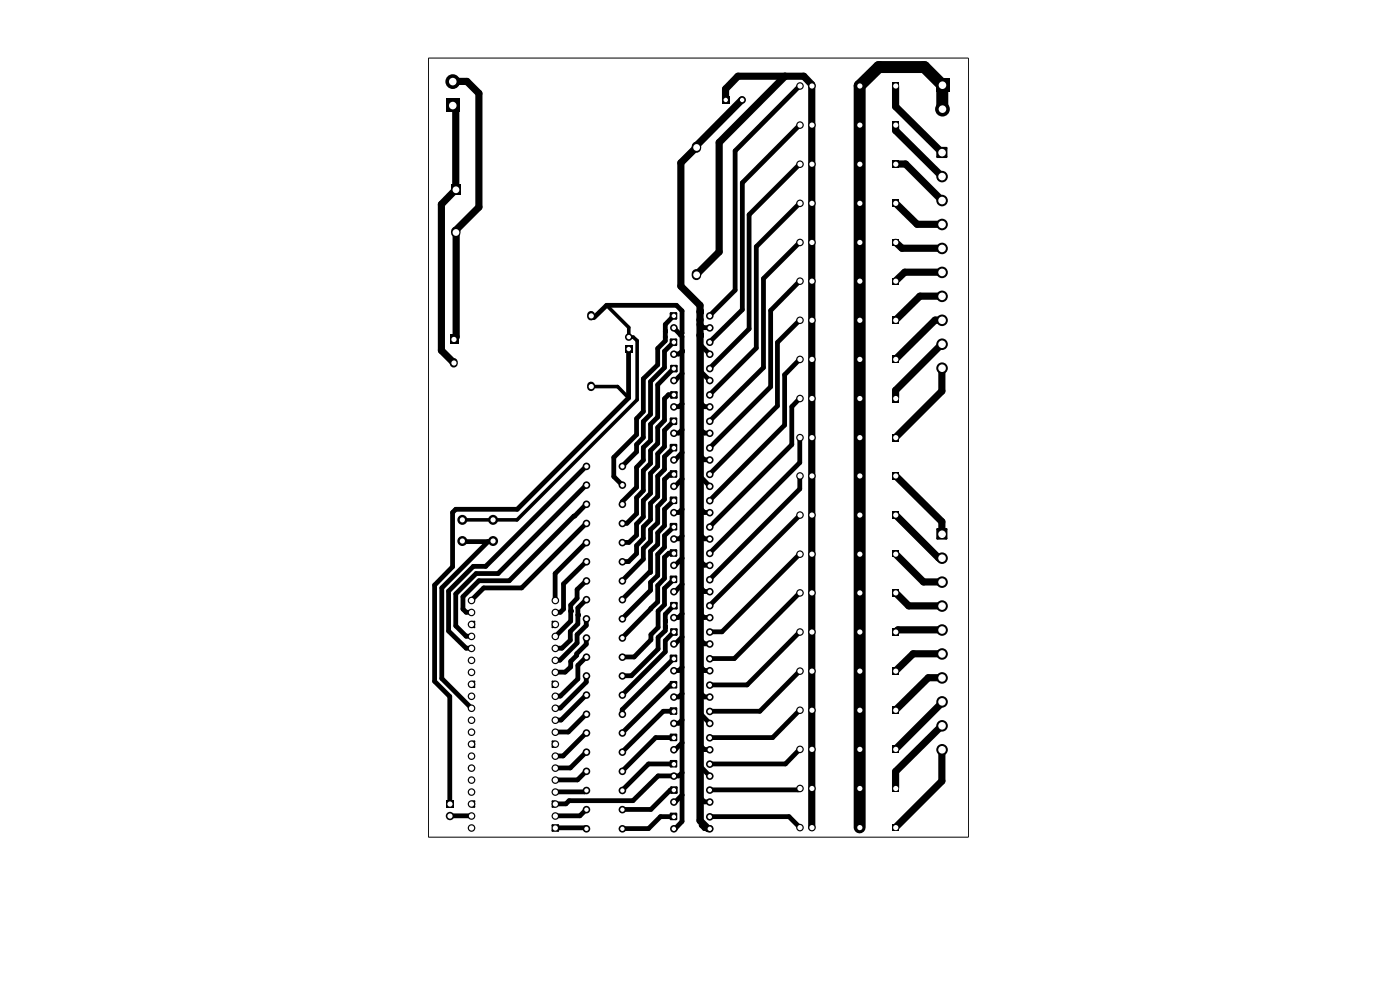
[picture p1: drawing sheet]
<svg xmlns="http://www.w3.org/2000/svg" width="297mm" height="210mm" viewBox="0 0 297 210" stroke-linecap="round" stroke-linejoin="round" font-family="sans-serif">
<path d="M90.9 12.3h114.5v165.3h-114.5z" fill="none" stroke="#000" stroke-width=".21"/>
<g fill="none" stroke="#000" stroke-width="1">
<path d="M169.7 18.2l-13.7 13.8v29.5l-5.5 5.5M169.7 34.8l-10.8 10.7v24.3l-8.4 8.3M169.7 26.5l-12.2 12.3v26.9l-7 6.9M169.7 51.4l-7.7 7.7v18.9l-11.5 11.3M169.7 59.6l-6.2 6.3v16.1l-13 13M169.7 43.1l-9.3 9.2v21.5l-9.9 9.9M126 67.4l2.7-2.6h14.8l1.2 1.2v4.7l-.3 .3M133.3 74v10.4l-23.6 23.6h-13l-.7 .7v11.5l-3.8 3.9v20.4l3.2 3.2v22.8M142.9 78.1l-3.4 3.5v6.9l-1.5 1.5v3.5l-1.5 1.4v2.7l-1.5 1.5v4.3l-3 3v.5M142.9 72.6l-1.9 1.9v3.5l-3 2.9v7l-1.5 1.5v3.4l-1.5 1.5v1.5l-3 3.1M142.9 67l-1.8 1.8v3.5l-1.6 1.6v3.5l-3 2.9v7l-1.5 1.5v3.4l-4.8 4.8v4.1l1.8 1.8M142.9 69.5l1.5 1.5"/>
<path d="M144.4 71l.3 .4v102.8l-1.4 1.6h-.4M144.7 79.2l-1.4 1.5h-.4M144.7 74.5l-.7 .6h-1.1M148.5 68.8l.8 .7h1.2M148.8 78.9l1.7 1.8M150.5 75.1l-1.7-1.8v101.8l.6 .7h1.1M169.7 67.9l-4.8 4.7v13.5l-14.4 14.5M169.7 76.2l-3.2 3.3v10.7l-16 16M124.4 98.9l-21.4 21.2h-2.6l-5.2 5.3v8.5l3.7 3.6h1.1M142.9 83.7h-1.1l-.8 .9v4.6l-1.5 1.5v3.4l-1.5 1.5v2.7l-1.5 1.5v4.3l-1.5 1.5v3.4l-2 2h-1M142.9 89.3l-1.9 2v3.4l-1.5 1.6v2.6l-1.5 1.5v4.2l-1.5 1.6v3.4l-1.5 1.6v2.3l-1.6 1.6h-1.4M142.9 95l-1.9 1.9v2.7l-1.5 1.4v4.3l-1.5 1.5v3.4l-1.5 1.6v2.4l-1.5 1.5v1.7l-1.7 1.7h-1.3"/>
<path d="M144.7 96l-1.4 1.5h-.4M144.7 91.2l-.7 .7h-1.1M144.7 85.7l-.7 .6h-1.1M148.8 96.9l.6 .6h1.1M148.8 91.3l.6 .6h1.1M148.8 85.6l.6 .7h1.1M169.7 84.5l-1.7 1.8v8l-17.5 17.5M169.7 92.8v5.3l-19.2 19.2M98 114.9h6.6M103.5 114.9l-9.8 9.8v19.2l6.3 6.3M124.4 119.1l-4.9 4.8v5.3l-.6 .7h-1.1M124.4 106.9l-16.4 16.3h-6.4l-3.4 3.4v2.6l.7 .7h1.1"/>
<path d="M124.4 102.9l-18.7 18.8h-4.7l-4.3 4.3v6.8l2.2 2.2h1.1M124.4 115.1l-6.6 6.6v5.6M124.4 111l-13.7 13.7h-8.1l-2.6 2.6M142.9 100.6h-.7l-1.2 1.1v4.2l-1.5 1.5v3.5l-1.5 1.4v2.5l-1.5 1.5v2.3l-4.5 4.6M142.9 106.2l-1.9 1.8v3.5l-1.5 1.5v2.5l-1.5 1.4v4.5h-.3l-5.7 5.8M142.9 111.8l-1.9 1.8v2.5l-1.5 1.5v4.5l-1.5 1.4v1.7l-6 6M142.9 117.3h-1l-.9 .9v4.5l-1.5 1.5v3.5l-7.5 7.6M144.7 113.7l-.5 .6h-1.3M144.7 118.4l-1.4 1.5h-.4M144.7 108l-.7 .7h-1.1M144.7 101.6l-1.4 1.5h-.4M148.8 113.6l.6 .7h1.1"/>
<path d="M148.8 119.2l.6 .7h1.1M148.8 108l.6 .7h1.1M148.8 101.3l1.7 1.8M169.7 109.2l-19.2 19.2M169.7 117.5l-16.5 16.5h-2.7M169.7 100.9v2.8l-19.2 19.2M124.4 123.2l-2 1.8v1.9l-1.3 1.5v3.3l-3.3 3.3M124.4 127.2l-1.8 1.7v3.4l-1.6 1.6v1.9l-1.8 1.7h-1.4M124.4 139.4l-1.8 1.7v2.9l-3.7 3.7h-1.1M124.4 135.3v1.3l-2.1 2.1v.3l-1.2 1.3v1.2l-1.2 1.1h-2.1M124.4 131.2v1.5l-2 1.9v1.8l-3.6 3.6h-1M142.9 139.7l-10.9 10.8v1"/>
<path d="M142.9 122.9l-1.9 1.9v3.5l-1.4 1.3v3.5l-1.5 1.5v1.1l-3.6 3.7h-2.5M142.9 128.4l-1.8 1.9v3.5l-1.5 1.4v2.5l-5.7 5.6h-1.9M142.9 134l-1.8 1.9v2.4l-9.1 9.1M144.7 135.1l-1.4 1.5h-.4M144.7 123.9l-1.4 1.6h-.4M144.7 130.2l-.8 .8h-1M148.8 124.8l.6 .7h1.1M148.8 130.4l.5 .6h1.2M148.8 135.9l.6 .7h1.1M169.7 134l-11.2 11.3h-8M169.7 125.7l-13.9 14h-5.3M100 145.1l-.2 .2"/>
<path d="M124.4 147.4l-5.4 5.3h-1.2M124.4 151.5l-3.8 3.8h-2.8M124.4 155.4l-4.9 5h-1.7M124.4 143.3v1.4l-5.5 5.5h-1.1M124.4 159.5l-3.4 3.4h-3.2M142.9 145.3h-.7l-10.2 10.1M142.9 150.9h-2.2l-8.7 8.6M142.9 156.5h-3.8l-7.1 7.1M144.7 141.6l-.7 .6h-1.1M144.7 147.1l-.7 .7h-1.1M144.7 152.7l-.7 .7h-1.1M144.7 157.6l-1.4 1.4h-.4"/>
<path d="M148.8 147.1l.6 .7h1.1M148.8 141.6l.6 .6h1.1M148.8 158.3l.6 .7h1.1M148.8 151.6l1.7 1.8M169.7 142.3l-8.5 8.6h-10.7M169.7 150.6l-5.8 5.9h-13.4M169.7 158.9l-3.1 3.1h-16.1M95.4 173.1h4.6M117.8 175.6h6.4l.2 .2M124.4 171.7l-1.4 1.4h-5.2M124.4 167.6l-.4 .4h-6.2M124.4 163.6l-1.9 1.8h-4.7"/>
<path d="M142.9 173.2h-2.8l-2.5 2.6h-5.6M142.9 162h-5.3l-5.6 5.6M142.9 167.6h-.7l-4.1 4.1h-6.1M144.7 163.9l-.7 .7h-4.4l-5.3 5.2h-13.6l-.6 .7h-2.3M144.7 168.7l-1.4 1.4h-.4M148.8 169.4l.6 .7h1.1M148.8 162.7l1.7 1.9M150.5 173.2h16.9l2.3 2.3M169.7 167.2l-.4 .4h-18.8"/>
</g>
<g fill="#000">
<path d="M189.4 17.5h1.4v1.5h-1.4zM198.5 16.5h3v3h-3zM94.6 20.9h3v2.9h-3zM153.2 20.4h1.5v1.6h-1.5zM189.4 25.8h1.4v1.5h-1.4zM189.4 34.1h1.4v1.5h-1.4zM198.9 31.5h1.9v1.8h-1.9zM95.8 39.2h1.9v2.2h-1.9zM189.4 50.7h1.4v1.4h-1.4zM189.4 42.4h1.4v1.5h-1.4zM95.5 71h1.7v2h-1.7zM132.6 73.2h1.6v1.6h-1.6z"/>
<path d="M142.4 66.5h1.1v1.1h-1.1zM142.4 72.1h1.1v1.1h-1.1zM142.4 77.7h1.1v1.1h-1.1zM189.4 59h1.4v1.4h-1.4zM189.4 67.2h1.4v1.5h-1.4zM189.4 75.5h1.4v1.5h-1.4zM142.4 94.4h1.1v1.1h-1.1zM142.4 88.9h1.1v1.1h-1.1zM142.4 83.3h1.1v1.1h-1.1zM189.4 83.8h1.4v1.5h-1.4zM189.4 92.1h1.4v1.5h-1.4zM142.4 111.2h1.1v1.1h-1.1z"/>
<path d="M142.4 105.6h1.1v1.1h-1.1zM142.4 100h1.1v1.1h-1.1zM142.4 116.8h1.1v1.1h-1.1zM189.4 108.5h1.4v1.5h-1.4zM189.4 116.8h1.4v1.4h-1.4zM189.4 100.2h1.4v1.5h-1.4zM198.9 112.3h1.9v2h-1.9zM100 131.7h.6l.2 .2v1.2l-.2 .1h-.6zM100.5 131.7l.3 .2-.1 .2-.3-.2zM100.5 132.9l.3 .2-.1 .1-.3-.1zM117 131.9l.2-.2h.6v1.5h-.6l-.2-.1zM117.1 131.7l.3 .2-.1 .2-.3-.2z"/>
<path d="M117.1 132.9l.3 .2-.1 .1-.3-.1zM142.4 122.4h1.1v1.1h-1.1zM142.4 133.6h1.1v1.1h-1.1zM142.4 128h1.1v1.1h-1.1zM189.4 125h1.4v1.5h-1.4zM189.4 133.3h1.4v1.5h-1.4zM100 144.4h.6l.2 .2v1.2l-.2 .1h-.6zM100 157.1h.6l.2 .2v1.2l-.2 .1h-.6zM100.5 144.4l.3 .2-.1 .2-.3-.2zM100.5 145.6l.3 .2-.1 .1-.3-.1zM100.5 157.1l.3 .2-.1 .2-.3-.2zM100.5 158.3l.3 .2-.1 .1-.3-.1z"/>
<path d="M117 144.6l.2-.2h.6v1.5h-.6l-.2-.1zM117 157.3l.2-.2h.6v1.5h-.6l-.2-.1zM117.1 144.4l.3 .2-.1 .2-.3-.2zM117.1 145.6l.3 .2-.1 .1-.3-.1zM117.1 157.1l.3 .2-.1 .2-.3-.2zM117.1 158.3l.3 .2-.1 .1-.3-.1zM142.4 139.1h1.1v1.1h-1.1zM142.4 144.7h1.1v1.1h-1.1zM142.4 155.9h1.1v1.1h-1.1zM142.4 150.3h1.1v1.1h-1.1zM189.4 141.6h1.4v1.5h-1.4zM189.4 149.9h1.4v1.5h-1.4z"/>
<path d="M189.4 158.2h1.4v1.5h-1.4zM94.6 169.7h1.7v1.7h-1.7zM100 169.8h.6l.2 .2v1.2l-.2 .1h-.6zM100.5 169.8l.3 .2-.1 .2-.3-.2zM100.5 171l.3 .2-.1 .1-.3-.1zM117 170l.2-.2h.6v1.5h-.6l-.2-.1zM117.2 175h1.2v1.2h-1.2zM117.1 169.8l.3 .2-.1 .2-.3-.2zM117.1 171l.3 .2-.1 .1-.3-.1zM142.4 172.7h1.1v1.1h-1.1zM142.4 161.5h1.1v1.1h-1.1zM142.4 167.1h1.1v1.1h-1.1z"/>
<path d="M189.4 174.8h1.4v1.4h-1.4zM189.4 166.5h1.4v1.5h-1.4z"/>
<circle cx="96.1" cy="17.3" r="1.57"/>
<circle cx="169.7" cy="18.2" r=".8"/>
<circle cx="172.3" cy="18.2" r=".8"/>
<circle cx="182.4" cy="18.2" r=".8"/>
<circle cx="157.4" cy="21.2" r=".8"/>
<circle cx="169.7" cy="34.8" r=".8"/>
<circle cx="169.7" cy="26.5" r=".8"/>
<circle cx="172.3" cy="34.8" r=".8"/>
<circle cx="172.3" cy="26.5" r=".8"/>
<circle cx="182.4" cy="34.8" r=".8"/>
<circle cx="182.4" cy="26.5" r=".8"/>
<circle cx="199.9" cy="37.5" r="1.23"/>
<circle cx="199.9" cy="23.2" r="1.57"/>
<circle cx="169.7" cy="51.4" r=".8"/>
<circle cx="169.7" cy="59.6" r=".8"/>
<circle cx="169.7" cy="43.1" r=".8"/>
<circle cx="172.3" cy="51.4" r=".8"/>
<circle cx="172.3" cy="59.6" r=".8"/>
<circle cx="172.3" cy="43.1" r=".8"/>
<circle cx="182.4" cy="51.4" r=".8"/>
<circle cx="182.4" cy="43.1" r=".8"/>
<circle cx="182.4" cy="59.6" r=".8"/>
<circle cx="199.9" cy="42.5" r="1.23"/>
<circle cx="199.9" cy="47.6" r="1.23"/>
<circle cx="199.9" cy="52.7" r="1.23"/>
<circle cx="199.9" cy="57.8" r="1.23"/>
<circle cx="133.4" cy="71.5" r=".8"/>
<circle cx="141.1" cy="70.3" r=".51"/>
<circle cx="142.9" cy="78.1" r=".51"/>
<circle cx="142.9" cy="67" r=".51"/>
<circle cx="142.9" cy="72.6" r=".51"/>
<circle cx="143" cy="69.6" r=".8"/>
<circle cx="143" cy="75.1" r=".8"/>
<circle cx="144.7" cy="74.5" r=".51"/>
<circle cx="148.5" cy="66.1" r=".76"/>
<circle cx="148.5" cy="71.1" r=".76"/>
<circle cx="150.5" cy="75.1" r=".51"/>
<circle cx="150.6" cy="72.6" r=".8"/>
<circle cx="150.6" cy="67" r=".8"/>
<circle cx="150.6" cy="69.6" r=".8"/>
<circle cx="150.6" cy="78.2" r=".8"/>
<circle cx="150.6" cy="75.1" r=".8"/>
<circle cx="169.7" cy="76.2" r=".8"/>
<circle cx="169.7" cy="67.9" r=".8"/>
<circle cx="172.3" cy="67.9" r=".8"/>
<circle cx="172.3" cy="76.2" r=".8"/>
<circle cx="182.4" cy="67.9" r=".8"/>
<circle cx="182.4" cy="76.2" r=".8"/>
<circle cx="199.9" cy="67.9" r="1.23"/>
<circle cx="199.9" cy="73" r="1.23"/>
<circle cx="199.9" cy="62.9" r="1.23"/>
<circle cx="199.9" cy="78.1" r="1.23"/>
<circle cx="124.4" cy="98.9" r=".8"/>
<circle cx="132" cy="98.9" r=".8"/>
<circle cx="142.9" cy="95" r=".51"/>
<circle cx="142.9" cy="89.3" r=".51"/>
<circle cx="143" cy="91.9" r=".8"/>
<circle cx="143" cy="86.3" r=".8"/>
<circle cx="143" cy="80.7" r=".8"/>
<circle cx="143" cy="97.6" r=".8"/>
<circle cx="150.5" cy="80.7" r=".51"/>
<circle cx="150.6" cy="91.9" r=".8"/>
<circle cx="150.6" cy="86.3" r=".8"/>
<circle cx="150.6" cy="80.7" r=".8"/>
<circle cx="150.6" cy="83.8" r=".8"/>
<circle cx="150.6" cy="95" r=".8"/>
<circle cx="150.6" cy="97.6" r=".8"/>
<circle cx="150.6" cy="89.4" r=".8"/>
<circle cx="169.7" cy="92.8" r=".8"/>
<circle cx="169.7" cy="84.5" r=".8"/>
<circle cx="172.3" cy="84.5" r=".8"/>
<circle cx="172.3" cy="92.8" r=".8"/>
<circle cx="182.4" cy="84.5" r=".8"/>
<circle cx="182.4" cy="92.8" r=".8"/>
<circle cx="98.1" cy="110.3" r="1.06"/>
<circle cx="98.1" cy="114.8" r="1.06"/>
<circle cx="104.6" cy="114.8" r="1.06"/>
<circle cx="104.6" cy="110.3" r="1.06"/>
<circle cx="124.4" cy="119.2" r=".8"/>
<circle cx="124.4" cy="102.9" r=".8"/>
<circle cx="124.4" cy="111" r=".8"/>
<circle cx="124.4" cy="115.1" r=".8"/>
<circle cx="124.4" cy="107" r=".8"/>
<circle cx="132" cy="119.2" r=".8"/>
<circle cx="132" cy="115.1" r=".8"/>
<circle cx="132" cy="111" r=".8"/>
<circle cx="132" cy="102.9" r=".8"/>
<circle cx="132" cy="107" r=".8"/>
<circle cx="142.9" cy="106.2" r=".51"/>
<circle cx="142.9" cy="111.8" r=".51"/>
<circle cx="143" cy="119.9" r=".8"/>
<circle cx="143" cy="108.8" r=".8"/>
<circle cx="143" cy="103.2" r=".8"/>
<circle cx="143" cy="114.3" r=".8"/>
<circle cx="150.5" cy="103.1" r=".51"/>
<circle cx="150.6" cy="119.9" r=".8"/>
<circle cx="150.6" cy="111.8" r=".8"/>
<circle cx="150.6" cy="108.8" r=".8"/>
<circle cx="150.6" cy="114.3" r=".8"/>
<circle cx="150.6" cy="106.2" r=".8"/>
<circle cx="150.6" cy="117.4" r=".8"/>
<circle cx="150.6" cy="103.2" r=".8"/>
<circle cx="150.6" cy="100.6" r=".8"/>
<circle cx="169.7" cy="101" r=".8"/>
<circle cx="169.7" cy="109.3" r=".8"/>
<circle cx="169.7" cy="117.6" r=".8"/>
<circle cx="172.3" cy="109.3" r=".8"/>
<circle cx="172.3" cy="101" r=".8"/>
<circle cx="172.3" cy="117.6" r=".8"/>
<circle cx="182.4" cy="101" r=".8"/>
<circle cx="182.4" cy="109.3" r=".8"/>
<circle cx="182.4" cy="117.6" r=".8"/>
<circle cx="199.9" cy="118.4" r="1.23"/>
<circle cx="100" cy="132.5" r=".8"/>
<circle cx="100" cy="129.9" r=".8"/>
<circle cx="100" cy="137.5" r=".8"/>
<circle cx="100" cy="127.4" r=".8"/>
<circle cx="100" cy="135" r=".8"/>
<circle cx="117.8" cy="132.5" r=".8"/>
<circle cx="117.8" cy="129.9" r=".8"/>
<circle cx="117.8" cy="137.5" r=".8"/>
<circle cx="117.8" cy="135" r=".8"/>
<circle cx="117.8" cy="127.4" r=".8"/>
<circle cx="121.1" cy="129.6" r=".51"/>
<circle cx="122.6" cy="130.5" r=".51"/>
<circle cx="124.4" cy="131.3" r=".8"/>
<circle cx="124.4" cy="135.3" r=".8"/>
<circle cx="124.4" cy="123.2" r=".8"/>
<circle cx="124.4" cy="127.2" r=".8"/>
<circle cx="124.4" cy="139.4" r=".8"/>
<circle cx="132" cy="131.3" r=".8"/>
<circle cx="132" cy="135.3" r=".8"/>
<circle cx="132" cy="127.2" r=".8"/>
<circle cx="132" cy="139.4" r=".8"/>
<circle cx="132" cy="123.2" r=".8"/>
<circle cx="141.1" cy="133" r=".51"/>
<circle cx="141.1" cy="131.7" r=".51"/>
<circle cx="142.9" cy="122.9" r=".51"/>
<circle cx="142.9" cy="134" r=".51"/>
<circle cx="142.9" cy="128.4" r=".51"/>
<circle cx="142.9" cy="139.7" r=".51"/>
<circle cx="143" cy="131" r=".8"/>
<circle cx="143" cy="125.5" r=".8"/>
<circle cx="143" cy="136.6" r=".8"/>
<circle cx="150.6" cy="139.7" r=".8"/>
<circle cx="150.6" cy="131" r=".8"/>
<circle cx="150.6" cy="123" r=".8"/>
<circle cx="150.6" cy="136.6" r=".8"/>
<circle cx="150.6" cy="134.1" r=".8"/>
<circle cx="150.6" cy="125.5" r=".8"/>
<circle cx="150.6" cy="128.5" r=".8"/>
<circle cx="169.7" cy="125.8" r=".8"/>
<circle cx="169.7" cy="134.1" r=".8"/>
<circle cx="172.3" cy="134.1" r=".8"/>
<circle cx="172.3" cy="125.8" r=".8"/>
<circle cx="182.4" cy="134.1" r=".8"/>
<circle cx="182.4" cy="125.8" r=".8"/>
<circle cx="199.9" cy="133.6" r="1.23"/>
<circle cx="199.9" cy="123.5" r="1.23"/>
<circle cx="199.9" cy="128.6" r="1.23"/>
<circle cx="199.9" cy="138.7" r="1.23"/>
<circle cx="100" cy="150.2" r=".51"/>
<circle cx="100" cy="145.2" r=".8"/>
<circle cx="100" cy="157.9" r=".8"/>
<circle cx="100" cy="155.3" r=".8"/>
<circle cx="100" cy="142.6" r=".8"/>
<circle cx="100" cy="140.1" r=".8"/>
<circle cx="100" cy="152.8" r=".8"/>
<circle cx="100" cy="150.2" r=".8"/>
<circle cx="100" cy="147.7" r=".8"/>
<circle cx="117.8" cy="145.2" r=".8"/>
<circle cx="117.8" cy="157.9" r=".8"/>
<circle cx="117.8" cy="155.3" r=".8"/>
<circle cx="117.8" cy="142.6" r=".8"/>
<circle cx="117.8" cy="150.2" r=".8"/>
<circle cx="117.8" cy="140.1" r=".8"/>
<circle cx="117.8" cy="152.8" r=".8"/>
<circle cx="117.8" cy="147.7" r=".8"/>
<circle cx="124.4" cy="151.5" r=".8"/>
<circle cx="124.4" cy="155.5" r=".8"/>
<circle cx="124.4" cy="159.6" r=".8"/>
<circle cx="124.4" cy="143.4" r=".8"/>
<circle cx="124.4" cy="147.4" r=".8"/>
<circle cx="132" cy="151.5" r=".8"/>
<circle cx="132" cy="155.5" r=".8"/>
<circle cx="132" cy="159.6" r=".8"/>
<circle cx="132" cy="147.4" r=".8"/>
<circle cx="132" cy="143.4" r=".8"/>
<circle cx="143" cy="159" r=".8"/>
<circle cx="143" cy="153.5" r=".8"/>
<circle cx="143" cy="147.9" r=".8"/>
<circle cx="143" cy="142.3" r=".8"/>
<circle cx="150.5" cy="153.4" r=".51"/>
<circle cx="150.6" cy="159" r=".8"/>
<circle cx="150.6" cy="153.5" r=".8"/>
<circle cx="150.6" cy="156.5" r=".8"/>
<circle cx="150.6" cy="150.9" r=".8"/>
<circle cx="150.6" cy="142.3" r=".8"/>
<circle cx="150.6" cy="145.3" r=".8"/>
<circle cx="150.6" cy="147.9" r=".8"/>
<circle cx="169.7" cy="159" r=".8"/>
<circle cx="169.7" cy="150.7" r=".8"/>
<circle cx="169.7" cy="142.4" r=".8"/>
<circle cx="172.3" cy="159" r=".8"/>
<circle cx="172.3" cy="150.7" r=".8"/>
<circle cx="172.3" cy="142.4" r=".8"/>
<circle cx="182.4" cy="150.7" r=".8"/>
<circle cx="182.4" cy="159" r=".8"/>
<circle cx="182.4" cy="142.4" r=".8"/>
<circle cx="199.9" cy="159" r="1.23"/>
<circle cx="199.9" cy="143.8" r="1.23"/>
<circle cx="199.9" cy="148.9" r="1.23"/>
<circle cx="199.9" cy="154" r="1.23"/>
<circle cx="95.5" cy="173.1" r=".89"/>
<circle cx="100" cy="175.6" r=".8"/>
<circle cx="100" cy="173.1" r=".8"/>
<circle cx="100" cy="168" r=".8"/>
<circle cx="100" cy="170.6" r=".8"/>
<circle cx="100" cy="162.9" r=".8"/>
<circle cx="100" cy="160.4" r=".8"/>
<circle cx="100" cy="165.5" r=".8"/>
<circle cx="117.8" cy="173.1" r=".8"/>
<circle cx="117.8" cy="168" r=".8"/>
<circle cx="117.8" cy="170.6" r=".8"/>
<circle cx="117.8" cy="162.9" r=".8"/>
<circle cx="117.8" cy="160.4" r=".8"/>
<circle cx="117.8" cy="165.5" r=".8"/>
<circle cx="124.4" cy="175.8" r=".8"/>
<circle cx="124.4" cy="167.7" r=".8"/>
<circle cx="124.4" cy="171.7" r=".8"/>
<circle cx="124.4" cy="163.6" r=".8"/>
<circle cx="132" cy="175.8" r=".8"/>
<circle cx="132" cy="167.7" r=".8"/>
<circle cx="132" cy="171.7" r=".8"/>
<circle cx="132" cy="163.6" r=".8"/>
<circle cx="143" cy="175.8" r=".8"/>
<circle cx="143" cy="170.1" r=".8"/>
<circle cx="143" cy="164.6" r=".8"/>
<circle cx="150.5" cy="164.6" r=".51"/>
<circle cx="150.6" cy="175.8" r=".8"/>
<circle cx="150.6" cy="162.1" r=".8"/>
<circle cx="150.6" cy="170.1" r=".8"/>
<circle cx="150.6" cy="173.3" r=".8"/>
<circle cx="150.6" cy="164.6" r=".8"/>
<circle cx="150.6" cy="167.6" r=".8"/>
<circle cx="169.7" cy="175.6" r=".8"/>
<circle cx="169.7" cy="167.3" r=".8"/>
<circle cx="172.3" cy="175.6" r=".8"/>
<circle cx="172.3" cy="167.3" r=".8"/>
<circle cx="182.4" cy="175.6" r=".8"/>
<circle cx="182.4" cy="167.3" r=".8"/>
</g>
<path d="M128.7 64.8l4.7 4.7v2h.9l.9 .8v12.5l-25.5 25.5h-11.6M125.4 82h5.6l2.4 2.5" fill="none" stroke="#000" stroke-width=".76"/>
<g fill="none" stroke="#000" stroke-width="1.5">
<path d="M96 17.3h3.1l2.5 2.5v24.1l-4.9 4.9 .1 22.7-.5 .5M166.5 16.2l-13.9 14v23.2l-4.9 4.8M190 18.2v4.4l9.8 9.7M96 22.3l.7 .6v17.3l-3.1 3.1v31l2.7 2.7M153.9 21.2v-2.3l2.6-2.7h14l1.7 1.7v157.6M157.4 21.2l-9.7 9.7v.3l-3.3 3.3v26.2l4.1 4.1v109.3l1.7 1.7h.3M190 26.5v1.2l9.8 9.7M190 34.8h2.1l7.7 7.7M190 43.1l4.6 4.5h5.2M190 51.4l1.3 1.3h8.5M199.8 57.7h-7.9l-1.9 1.9M199.8 73l-9.8 9.8v1.7"/>
<path d="M199.8 62.8h-4.6l-5.2 5.1M199.8 67.9h-1.4l-8.4 8.3M199.8 78.1v4.9l-9.8 9.8M190 100.9l9.8 9.8v2.6M190 109.2l9.1 9.2h.7M190 117.5l5.9 5.9h3.9M190 125.7l2.8 2.8h7M199.8 133.6h-9.3l-.5 .4M199.8 138.7h-6.1l-3.7 3.6M199.8 153.9l-9.8 9.8v3.5M199.8 148.8v.3l-9.8 9.8M199.8 159v6.7l-9.8 9.8"/>
<path d="M199.8 143.8h-2.9l-6.9 6.8"/>
</g>
<path d="M199.9 23.1v-5.1l-3.8-3.8h-9.7l-4 4v157.3" fill="none" stroke="#000" stroke-width="2.5"/>
<g fill="none" stroke="#000" stroke-width=".51">
<path d="M198.9 31.4h1.8v1.9h-1.8zM142.3 66.5h1.1v1.1h-1.1zM142.3 72h1.1v1.1h-1.1zM142.4 77.6h1.1v1.1h-1.1zM142.3 88.8h1.1v1.1h-1.1zM142.3 94.4h1.1v1.1h-1.1zM142.3 100h1.1v1.1h-1.1zM142.4 83.2h1.1v1.1h-1.1zM142.3 105.6h1.1v1.1h-1.1zM142.3 111.2h1.1v1.1h-1.1zM142.3 116.8h1.1v1.1h-1.1zM198.9 112.3h1.8v1.9h-1.8z"/>
<path d="M142.3 122.3h1.1v1.1h-1.1zM142.3 139.1h1.1v1.1h-1.1zM142.4 127.9h1.1v1.1h-1.1zM142.4 133.5h1.1v1.1h-1.1zM142.3 144.7h1.1v1.1h-1.1zM142.3 150.3h1.1v1.1h-1.1zM142.3 155.9h1.1v1.1h-1.1zM142.3 161.5h1.1v1.1h-1.1zM142.3 172.6h1.1v1.1h-1.1zM142.4 167h1.1v1.1h-1.1z"/>
</g>
<path d="M147.7 31.1v.3M96.7 49.1v.3M147.7 58.1v.3" fill="none" stroke="#000" stroke-width="2"/>
<path d="M96.3 76.8v.3M125.4 66.8v.3M125.4 81.8v.3" fill="none" stroke="#000" stroke-width="1.7"/>
<path d="M117.2 175h1.2v1.2h-1.2z" fill="none" stroke="#000" stroke-width=".42"/>
<g fill="#fff">
<circle cx="143" cy="67" r=".47"/>
<circle cx="143" cy="69.6" r=".47"/>
<circle cx="147.8" cy="31.3" r=".72"/>
<circle cx="147.8" cy="58.3" r=".72"/>
<circle cx="154" cy="21.2" r=".47"/>
<circle cx="157.4" cy="21.2" r=".47"/>
<circle cx="96.1" cy="22.4" r=".8"/>
<circle cx="96.7" cy="40.3" r=".72"/>
<circle cx="96.7" cy="49.3" r=".72"/>
<circle cx="96.3" cy="72" r=".55"/>
<circle cx="96.3" cy="77" r=".55"/>
<circle cx="96.1" cy="17.3" r=".8"/>
<circle cx="150.6" cy="69.6" r=".47"/>
<circle cx="150.6" cy="67" r=".47"/>
<circle cx="150.6" cy="78.2" r=".47"/>
<circle cx="150.6" cy="75.1" r=".47"/>
<circle cx="150.6" cy="72.6" r=".47"/>
<circle cx="143" cy="78.2" r=".47"/>
<circle cx="143" cy="72.6" r=".47"/>
<circle cx="143" cy="75.1" r=".47"/>
<circle cx="133.4" cy="74" r=".47"/>
<circle cx="125.4" cy="67" r=".55"/>
<circle cx="133.4" cy="71.5" r=".47"/>
<circle cx="169.7" cy="51.4" r=".55"/>
<circle cx="182.4" cy="67.9" r=".55"/>
<circle cx="172.3" cy="67.9" r=".55"/>
<circle cx="169.7" cy="67.9" r=".55"/>
<circle cx="190" cy="59.6" r=".55"/>
<circle cx="182.4" cy="59.6" r=".55"/>
<circle cx="172.3" cy="59.6" r=".55"/>
<circle cx="169.7" cy="59.6" r=".55"/>
<circle cx="182.4" cy="51.4" r=".55"/>
<circle cx="172.3" cy="51.4" r=".55"/>
<circle cx="169.7" cy="26.5" r=".55"/>
<circle cx="172.3" cy="34.8" r=".55"/>
<circle cx="169.7" cy="34.8" r=".55"/>
<circle cx="172.3" cy="43.1" r=".55"/>
<circle cx="169.7" cy="43.1" r=".55"/>
<circle cx="190" cy="26.5" r=".55"/>
<circle cx="182.4" cy="26.5" r=".55"/>
<circle cx="172.3" cy="26.5" r=".55"/>
<circle cx="190" cy="18.2" r=".55"/>
<circle cx="182.4" cy="18.2" r=".55"/>
<circle cx="172.3" cy="18.2" r=".55"/>
<circle cx="169.7" cy="18.2" r=".55"/>
<circle cx="190" cy="51.4" r=".55"/>
<circle cx="199.9" cy="37.5" r=".8"/>
<circle cx="199.9" cy="42.5" r=".8"/>
<circle cx="199.9" cy="47.6" r=".8"/>
<circle cx="199.9" cy="52.7" r=".8"/>
<circle cx="190" cy="43.1" r=".55"/>
<circle cx="199.9" cy="57.8" r=".8"/>
<circle cx="199.9" cy="62.9" r=".8"/>
<circle cx="199.9" cy="67.9" r=".8"/>
<circle cx="199.9" cy="73" r=".8"/>
<circle cx="199.9" cy="32.4" r=".8"/>
<circle cx="190" cy="34.8" r=".55"/>
<circle cx="182.4" cy="34.8" r=".55"/>
<circle cx="182.4" cy="43.1" r=".55"/>
<circle cx="199.9" cy="23.2" r=".8"/>
<circle cx="199.9" cy="18.1" r=".8"/>
<circle cx="190" cy="67.9" r=".55"/>
<circle cx="190" cy="84.5" r=".55"/>
<circle cx="199.9" cy="78.1" r=".8"/>
<circle cx="190" cy="76.2" r=".55"/>
<circle cx="169.7" cy="84.5" r=".55"/>
<circle cx="172.3" cy="101" r=".55"/>
<circle cx="169.7" cy="101" r=".55"/>
<circle cx="172.3" cy="92.8" r=".55"/>
<circle cx="169.7" cy="92.8" r=".55"/>
<circle cx="199.9" cy="113.3" r=".8"/>
<circle cx="199.9" cy="118.4" r=".8"/>
<circle cx="199.9" cy="123.5" r=".8"/>
<circle cx="199.9" cy="128.6" r=".8"/>
<circle cx="199.9" cy="133.6" r=".8"/>
<circle cx="190" cy="109.3" r=".55"/>
<circle cx="182.4" cy="109.3" r=".55"/>
<circle cx="199.9" cy="138.7" r=".8"/>
<circle cx="199.9" cy="143.8" r=".8"/>
<circle cx="199.9" cy="148.9" r=".8"/>
<circle cx="199.9" cy="154" r=".8"/>
<circle cx="199.9" cy="159" r=".8"/>
<circle cx="190" cy="125.8" r=".55"/>
<circle cx="182.4" cy="125.8" r=".55"/>
<circle cx="190" cy="117.6" r=".55"/>
<circle cx="182.4" cy="117.6" r=".55"/>
<circle cx="172.3" cy="125.8" r=".55"/>
<circle cx="169.7" cy="125.8" r=".55"/>
<circle cx="172.3" cy="109.3" r=".55"/>
<circle cx="169.7" cy="109.3" r=".55"/>
<circle cx="172.3" cy="117.6" r=".55"/>
<circle cx="169.7" cy="117.6" r=".55"/>
<circle cx="190" cy="101" r=".55"/>
<circle cx="182.4" cy="101" r=".55"/>
<circle cx="190" cy="92.8" r=".55"/>
<circle cx="182.4" cy="92.8" r=".55"/>
<circle cx="182.4" cy="84.5" r=".55"/>
<circle cx="172.3" cy="84.5" r=".55"/>
<circle cx="182.4" cy="76.2" r=".55"/>
<circle cx="172.3" cy="76.2" r=".55"/>
<circle cx="169.7" cy="76.2" r=".55"/>
<circle cx="132" cy="107" r=".47"/>
<circle cx="143" cy="111.8" r=".47"/>
<circle cx="143" cy="114.3" r=".47"/>
<circle cx="132" cy="111" r=".47"/>
<circle cx="143" cy="106.2" r=".47"/>
<circle cx="143" cy="108.8" r=".47"/>
<circle cx="143" cy="103.2" r=".47"/>
<circle cx="132" cy="98.9" r=".47"/>
<circle cx="143" cy="86.3" r=".47"/>
<circle cx="143" cy="100.6" r=".47"/>
<circle cx="143" cy="95" r=".47"/>
<circle cx="143" cy="97.6" r=".47"/>
<circle cx="143" cy="89.4" r=".47"/>
<circle cx="143" cy="91.9" r=".47"/>
<circle cx="125.4" cy="82" r=".55"/>
<circle cx="143" cy="83.8" r=".47"/>
<circle cx="150.6" cy="86.3" r=".47"/>
<circle cx="150.6" cy="83.8" r=".47"/>
<circle cx="143" cy="80.7" r=".47"/>
<circle cx="150.6" cy="80.7" r=".47"/>
<circle cx="150.6" cy="91.9" r=".47"/>
<circle cx="150.6" cy="89.4" r=".47"/>
<circle cx="124.4" cy="107" r=".47"/>
<circle cx="124.4" cy="98.9" r=".47"/>
<circle cx="124.4" cy="102.9" r=".47"/>
<circle cx="132" cy="102.9" r=".47"/>
<circle cx="132" cy="115.1" r=".47"/>
<circle cx="150.6" cy="114.3" r=".47"/>
<circle cx="150.6" cy="111.8" r=".47"/>
<circle cx="150.6" cy="97.6" r=".47"/>
<circle cx="150.6" cy="95" r=".47"/>
<circle cx="150.6" cy="108.8" r=".47"/>
<circle cx="150.6" cy="106.2" r=".47"/>
<circle cx="150.6" cy="103.2" r=".47"/>
<circle cx="150.6" cy="100.6" r=".47"/>
<circle cx="124.4" cy="111" r=".47"/>
<circle cx="124.4" cy="115.1" r=".47"/>
<circle cx="98.1" cy="114.8" r=".55"/>
<circle cx="104.6" cy="110.3" r=".55"/>
<circle cx="104.6" cy="114.8" r=".55"/>
<circle cx="98.1" cy="110.3" r=".55"/>
<circle cx="190" cy="142.4" r=".55"/>
<circle cx="182.4" cy="142.4" r=".55"/>
<circle cx="190" cy="134.1" r=".55"/>
<circle cx="182.4" cy="134.1" r=".55"/>
<circle cx="190" cy="150.7" r=".55"/>
<circle cx="172.3" cy="134.1" r=".55"/>
<circle cx="182.4" cy="150.7" r=".55"/>
<circle cx="172.3" cy="150.7" r=".55"/>
<circle cx="169.7" cy="150.7" r=".55"/>
<circle cx="172.3" cy="175.6" r=".55"/>
<circle cx="169.7" cy="175.6" r=".55"/>
<circle cx="172.3" cy="167.3" r=".55"/>
<circle cx="169.7" cy="167.3" r=".55"/>
<circle cx="172.3" cy="159" r=".55"/>
<circle cx="169.7" cy="159" r=".55"/>
<circle cx="190" cy="175.6" r=".55"/>
<circle cx="182.4" cy="175.6" r=".55"/>
<circle cx="190" cy="167.3" r=".55"/>
<circle cx="182.4" cy="167.3" r=".55"/>
<circle cx="190" cy="159" r=".55"/>
<circle cx="182.4" cy="159" r=".55"/>
<circle cx="143" cy="147.9" r=".47"/>
<circle cx="132" cy="147.4" r=".47"/>
<circle cx="132" cy="143.4" r=".47"/>
<circle cx="132" cy="151.5" r=".47"/>
<circle cx="100" cy="173.1" r=".55"/>
<circle cx="95.5" cy="170.6" r=".55"/>
<circle cx="95.5" cy="173.1" r=".55"/>
<circle cx="100" cy="170.6" r=".55"/>
<circle cx="100" cy="175.6" r=".55"/>
<circle cx="124.4" cy="155.5" r=".47"/>
<circle cx="132" cy="155.5" r=".47"/>
<circle cx="124.4" cy="159.6" r=".47"/>
<circle cx="132" cy="159.6" r=".47"/>
<circle cx="132" cy="163.6" r=".47"/>
<circle cx="124.4" cy="163.6" r=".47"/>
<circle cx="117.8" cy="162.9" r=".55"/>
<circle cx="117.8" cy="168" r=".55"/>
<circle cx="117.8" cy="170.6" r=".55"/>
<circle cx="117.8" cy="165.5" r=".55"/>
<circle cx="117.8" cy="175.6" r=".55"/>
<circle cx="117.8" cy="173.1" r=".55"/>
<circle cx="117.8" cy="160.4" r=".55"/>
<circle cx="132" cy="167.7" r=".47"/>
<circle cx="132" cy="171.7" r=".47"/>
<circle cx="132" cy="175.8" r=".47"/>
<circle cx="124.4" cy="171.7" r=".47"/>
<circle cx="124.4" cy="175.8" r=".47"/>
<circle cx="124.4" cy="167.7" r=".47"/>
<circle cx="100" cy="165.5" r=".55"/>
<circle cx="100" cy="162.9" r=".55"/>
<circle cx="100" cy="160.4" r=".55"/>
<circle cx="100" cy="168" r=".55"/>
<circle cx="143" cy="139.7" r=".47"/>
<circle cx="143" cy="142.3" r=".47"/>
<circle cx="150.6" cy="139.7" r=".47"/>
<circle cx="143" cy="134.1" r=".47"/>
<circle cx="143" cy="136.6" r=".47"/>
<circle cx="150.6" cy="142.3" r=".47"/>
<circle cx="172.3" cy="142.4" r=".55"/>
<circle cx="169.7" cy="142.4" r=".55"/>
<circle cx="169.7" cy="134.1" r=".55"/>
<circle cx="150.6" cy="136.6" r=".47"/>
<circle cx="150.6" cy="134.1" r=".47"/>
<circle cx="143" cy="145.3" r=".47"/>
<circle cx="150.6" cy="145.3" r=".47"/>
<circle cx="143" cy="156.5" r=".47"/>
<circle cx="150.6" cy="156.5" r=".47"/>
<circle cx="143" cy="173.3" r=".47"/>
<circle cx="143" cy="175.8" r=".47"/>
<circle cx="150.6" cy="175.8" r=".47"/>
<circle cx="150.6" cy="173.3" r=".47"/>
<circle cx="150.6" cy="170.1" r=".47"/>
<circle cx="143" cy="167.6" r=".47"/>
<circle cx="143" cy="170.1" r=".47"/>
<circle cx="150.6" cy="167.6" r=".47"/>
<circle cx="143" cy="164.6" r=".47"/>
<circle cx="143" cy="159" r=".47"/>
<circle cx="150.6" cy="159" r=".47"/>
<circle cx="143" cy="162.1" r=".47"/>
<circle cx="150.6" cy="164.6" r=".47"/>
<circle cx="150.6" cy="162.1" r=".47"/>
<circle cx="143" cy="150.9" r=".47"/>
<circle cx="143" cy="153.5" r=".47"/>
<circle cx="150.6" cy="153.5" r=".47"/>
<circle cx="150.6" cy="150.9" r=".47"/>
<circle cx="150.6" cy="147.9" r=".47"/>
<circle cx="124.4" cy="127.2" r=".47"/>
<circle cx="124.4" cy="119.2" r=".47"/>
<circle cx="124.4" cy="131.3" r=".47"/>
<circle cx="132" cy="131.3" r=".47"/>
<circle cx="124.4" cy="123.2" r=".47"/>
<circle cx="124.4" cy="135.3" r=".47"/>
<circle cx="132" cy="135.3" r=".47"/>
<circle cx="132" cy="127.2" r=".47"/>
<circle cx="132" cy="119.2" r=".47"/>
<circle cx="132" cy="123.2" r=".47"/>
<circle cx="143" cy="117.4" r=".47"/>
<circle cx="143" cy="128.5" r=".47"/>
<circle cx="143" cy="131" r=".47"/>
<circle cx="143" cy="123" r=".47"/>
<circle cx="143" cy="125.5" r=".47"/>
<circle cx="143" cy="119.9" r=".47"/>
<circle cx="150.6" cy="119.9" r=".47"/>
<circle cx="150.6" cy="117.4" r=".47"/>
<circle cx="150.6" cy="125.5" r=".47"/>
<circle cx="150.6" cy="123" r=".47"/>
<circle cx="150.6" cy="131" r=".47"/>
<circle cx="150.6" cy="128.5" r=".47"/>
<circle cx="124.4" cy="147.4" r=".47"/>
<circle cx="124.4" cy="143.4" r=".47"/>
<circle cx="124.4" cy="151.5" r=".47"/>
<circle cx="124.4" cy="139.4" r=".47"/>
<circle cx="132" cy="139.4" r=".47"/>
<circle cx="117.8" cy="145.2" r=".55"/>
<circle cx="117.8" cy="157.9" r=".55"/>
<circle cx="117.8" cy="150.2" r=".55"/>
<circle cx="117.8" cy="147.7" r=".55"/>
<circle cx="117.8" cy="155.3" r=".55"/>
<circle cx="117.8" cy="152.8" r=".55"/>
<circle cx="117.8" cy="142.6" r=".55"/>
<circle cx="100" cy="145.2" r=".55"/>
<circle cx="100" cy="142.6" r=".55"/>
<circle cx="100" cy="150.2" r=".55"/>
<circle cx="100" cy="152.8" r=".55"/>
<circle cx="100" cy="155.3" r=".55"/>
<circle cx="100" cy="147.7" r=".55"/>
<circle cx="100" cy="157.9" r=".55"/>
<circle cx="117.8" cy="132.5" r=".55"/>
<circle cx="117.8" cy="129.9" r=".55"/>
<circle cx="117.8" cy="140.1" r=".55"/>
<circle cx="117.8" cy="137.5" r=".55"/>
<circle cx="117.8" cy="135" r=".55"/>
<circle cx="117.8" cy="127.4" r=".55"/>
<circle cx="100" cy="132.5" r=".55"/>
<circle cx="100" cy="129.9" r=".55"/>
<circle cx="100" cy="135" r=".55"/>
<circle cx="100" cy="137.5" r=".55"/>
<circle cx="100" cy="127.4" r=".55"/>
<circle cx="100" cy="140.1" r=".55"/>
</g>
</svg>
